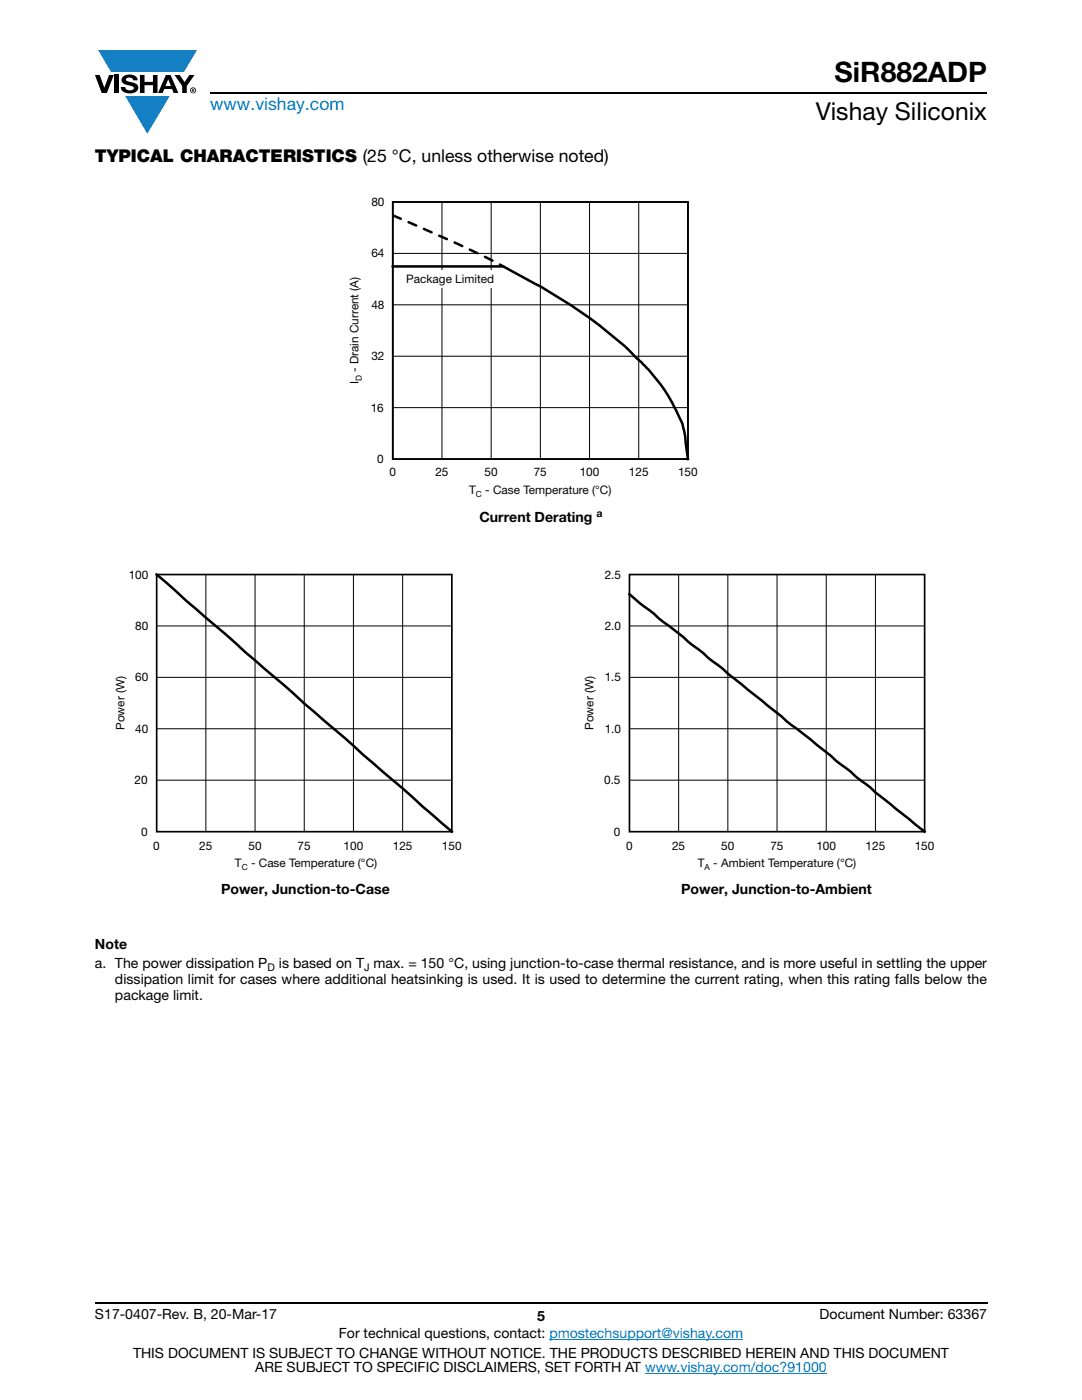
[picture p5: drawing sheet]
<svg xmlns="http://www.w3.org/2000/svg" width="216mm" height="279mm" viewBox="0 0 216 279" stroke-linecap="round" stroke-linejoin="round" font-family="sans-serif">
<defs><g id="words">
<text font-size="5.6" x="166.5" y="16.4">SiR882ADP</text>
<text font-size="4.9" x="162.8" y="24">Vishay Siliconix</text>
<text font-size="3.5" fill="#007ec4" x="42" y="21.9">www.vishay.com</text>
<text font-size="3.5" x="18.9" y="32.3">TYPICAL CHARACTERISTICS (25 °C, unless otherwise noted)</text>
<g font-size="2.8">
<text x="95.7" y="104.1">Current Derating</text>
<text x="44.1" y="178.5">Power, Junction-to-Case</text>
<text x="135.9" y="178.5">Power, Junction-to-Ambient</text>
<text x="18.9" y="189.4">Note</text>
<text x="18.9" y="193.3">a. The power dissipation P</text>
<text x="22.9" y="196.4">dissipation limit for cases where additional heatsinking is used. It is used to determine the current rating, when this rating falls below the</text>
<text x="55.6" y="193.3">is based on T max. = 150 °C, using junction-to-case thermal resistance, and is more useful in settling the upper</text>
<text x="22.9" y="199.6">package limit.</text>
<text x="18.9" y="263.3">S17-0407-Rev. B, 20-Mar-17</text>
<text x="107.2" y="263.6">5</text>
<text x="163.6" y="263.3">Document Number: 63367</text>
<text x="67.6" y="267.1">For technical questions, contact: pmostechsupport@vishay.com</text>
<text x="26.5" y="271">THIS DOCUMENT IS SUBJECT TO CHANGE WITHOUT NOTICE. THE PRODUCTS DESCRIBED HEREIN AND THIS DOCUMENT</text>
<text x="50.9" y="273.8">ARE SUBJECT TO SPECIFIC DISCLAIMERS, SET FORTH AT www.vishay.com/doc?91000</text>
</g>
<g font-size="2.4">
<text x="74.1" y="41.1">80</text>
<text x="74.1" y="51.4">64</text>
<text x="74.1" y="61.7">48</text>
<text x="74.1" y="71.9">32</text>
<text x="74" y="82.2">16</text>
<text x="75.3" y="92.5">0</text>
<text x="77.7" y="95">0</text>
<text x="86.9" y="95">25</text>
<text x="96.7" y="95">50</text>
<text x="106.5" y="95">75</text>
<text x="115.7" y="95">100</text>
<text x="125.5" y="95">125</text>
<text x="135.3" y="95">150</text>
<text x="25.7" y="115.5">100</text>
<text x="120.7" y="115.5">2.5</text>
<text x="27" y="125.7">80</text>
<text x="120.7" y="125.7">2.0</text>
<text x="27" y="136">60</text>
<text x="120.7" y="136">1.5</text>
<text x="27" y="146.3">40</text>
<text x="120.7" y="146.3">1.0</text>
<text x="26.9" y="156.5">20</text>
<text x="120.6" y="156.5">0.5</text>
<text x="28.2" y="166.8">0</text>
<text x="122.5" y="166.8">0</text>
<text x="30.6" y="169.7">0</text>
<text x="39.8" y="169.7">25</text>
<text x="49.6" y="169.7">50</text>
<text x="59.4" y="169.7">75</text>
<text x="68.6" y="169.7">100</text>
<text x="78.4" y="169.7">125</text>
<text x="88.2" y="169.7">150</text>
<text x="124.9" y="169.7">0</text>
<text x="134.1" y="169.7">25</text>
<text x="143.9" y="169.7">50</text>
<text x="153.7" y="169.7">75</text>
<text x="162.9" y="169.7">100</text>
<text x="172.7" y="169.7">125</text>
<text x="182.5" y="169.7">150</text>
</g>
<text font-size="2.3" fill="#050504" x="81.1" y="56.5">Package Limited</text>
<g font-size="2.3" fill="#050605">
<text x="71.6" y="76.7" transform="rotate(-90 71.6 76.7)">I</text>
<text x="71.6" y="74.2" transform="rotate(-90 71.6 74.2)">- Drain Current (A)</text>
<text x="93.6" y="98.6">T</text>
<text x="96.8" y="98.6">- Case Temperature (°C)</text>
<text x="24.8" y="145.7" transform="rotate(-90 24.8 145.7)">Power (W)</text>
<text x="118.4" y="145.7" transform="rotate(-90 118.4 145.7)">Power (W)</text>
<text x="46.9" y="172.9">T</text>
<text x="50.1" y="172.9">- Case Temperature (°C)</text>
<text x="139.2" y="172.9">T</text>
<text x="142.3" y="172.9">- Ambient Temperature (°C)</text>
</g>
<g font-size="2.1">
<text x="119" y="103.3">a</text>
<text x="53.4" y="193.8">D</text>
<text x="72.6" y="193.8">J</text>
</g>
<g font-size="1.7" fill="#050605">
<text x="72.2" y="76" transform="rotate(-90 72.2 76)">D</text>
<text x="95" y="99.3">C</text>
<text x="48.2" y="173.6">C</text>
<text x="140.6" y="173.6">A</text>
</g>
</g></defs>
<g fill="#147fc3">
<path d="M19.6 10h19.7l-2.6 4.3h-1.1h-13.5z"/>
<path d="M25 19.2h8.9l-4.5 7.5z"/>
</g>
<g fill="#000">
<path d="M18.9 15h1l.9 2.5 1-2.5h.9l-1.4 3.6h-1zM22.9 15h.9v3.6h-.9zM24.6 15.3a2.1 2.1 0 0 1 2.8 .3l.1 .4h-.9a.79 .79 0 0 0-.7-.5 .79 .79 0 0 0-.8 .4l.3 .3 1 .2a1.08 1.08 0 0 1 1.2 1 1.08 1.08 0 0 1-1.1 1.2 1.73 1.73 0 0 1-2.4-1.2h.9a.96 .96 0 0 0 .8 .6 .96 .96 0 0 0 .9-.4 1.31 1.31 0 0 0-1.2-.6 1.03 1.03 0 0 1-1.1-.6 1.03 1.03 0 0 1 .2-1.1zM27.9 15h.9v1.3h1.7v-1.3h.9v3.6h-.9v-1.6h-1.7v1.6h-.9zM34.8 15h1.1l.9 1.4 1-1.4h1l-1.5 2.2v1.4h-.9v-1.4z"/>
<path d="M33.6 15.9l.5 1.3h-1.1zM33.1 15l-1.6 3.6h1l.3-.8h1.5l.3 .8h1l-1.6-3.6z"/>
<path d="M38.4 17.8h.2v.2h-.2zM38.3 17.7v.7h.1v-.3l.4 .3-.2-.3 .2-.2-.1-.2z"/>
<path d="M38.1 18a.46 .46 0 0 1 .9 0 .46 .46 0 0 1-.9 0zM37.9 18a.6 .6 0 0 0 1.2 0 .6 .6 0 0 0-1.2 0z"/>
</g>
<path d="M42 18.6h155M18.9 260h178.1" fill="none" stroke="#000" stroke-width=".36"/>
<path d="M109.6 267.3h38.7M128.7 274h36.3" fill="none" stroke="#007ec4" stroke-width=".2"/>
<path d="M69.6 39.2h69.6v60.6h-69.6z" fill="#fff"/>
<path d="M78.4 40.3h58.9v51.3h-58.9z" fill="none" stroke="#000" stroke-width=".34"/>
<path d="M78.3 50.6h58.9M88.2 40.3v51.3M98 40.3v51.3M107.8 40.3v51.3M117.6 40.3v51.3M127.5 40.3v51.3M78.3 60.8h58.9M78.3 71.1h58.9M78.3 81.4h58.9" fill="none" stroke="#000" stroke-width=".2"/>
<path d="M78.4 53.2h22l1.5 .8a104.5 104.5 0 0 1 23.6 15.9l.7 .7a36.8 36.8 0 0 1 10.1 14.6l.4 2 .6 4.4" fill="none" stroke="#000" stroke-width=".5"/>
<path d="M78.4 43l8.1 3.5a184 184 0 0 1 13.9 6.7" fill="none" stroke="#000" stroke-width=".5" stroke-dasharray="1.7 1.7"/>
<g fill="#fff">
<path d="M80.2 54h19.2v3.5h-19.2z"/>
<path d="M22.9 113.5h69.2v60.6h-69.2z"/>
</g>
<path d="M31.3 114.7h58.9v51.3h-58.9z" fill="none" stroke="#000" stroke-width=".34"/>
<path d="M41.1 114.7v51.3M50.9 114.7v51.3M60.7 114.7v51.3M70.5 114.7v51.3M80.3 114.7v51.3M31.2 135.2h58.9M31.2 124.9h58.9M31.2 145.4h58.9M31.2 155.7h58.9" fill="none" stroke="#000" stroke-width=".2"/>
<path d="M31.3 114.7l58.9 51.3" fill="none" stroke="#000" stroke-width=".5"/>
<path d="M116.5 113.5h70v60.6h-70z" fill="#fff"/>
<path d="M125.6 114.7h58.9v51.3h-58.9z" fill="none" stroke="#000" stroke-width=".34"/>
<path d="M135.4 114.7v51.3M145.2 114.7v51.3M155 114.7v51.3M164.9 114.7v51.3M174.7 114.7v51.3M125.6 135.2h58.8M125.6 124.9h58.8M125.6 145.4h58.8M125.6 155.7h58.8" fill="none" stroke="#000" stroke-width=".2"/>
<path d="M125.6 118.6l1.9 1.7 8.9 6.9 .9 .9 7 5.4 .9 .9 10.8 8.6 1 1 4.9 3.7 3.9 3.2 1 .9 3 2.2 .9 1 3 2.2 1 .9 9.8 7.9" fill="none" stroke="#000" stroke-width=".5"/>
<use href="#words"/>
</svg>
